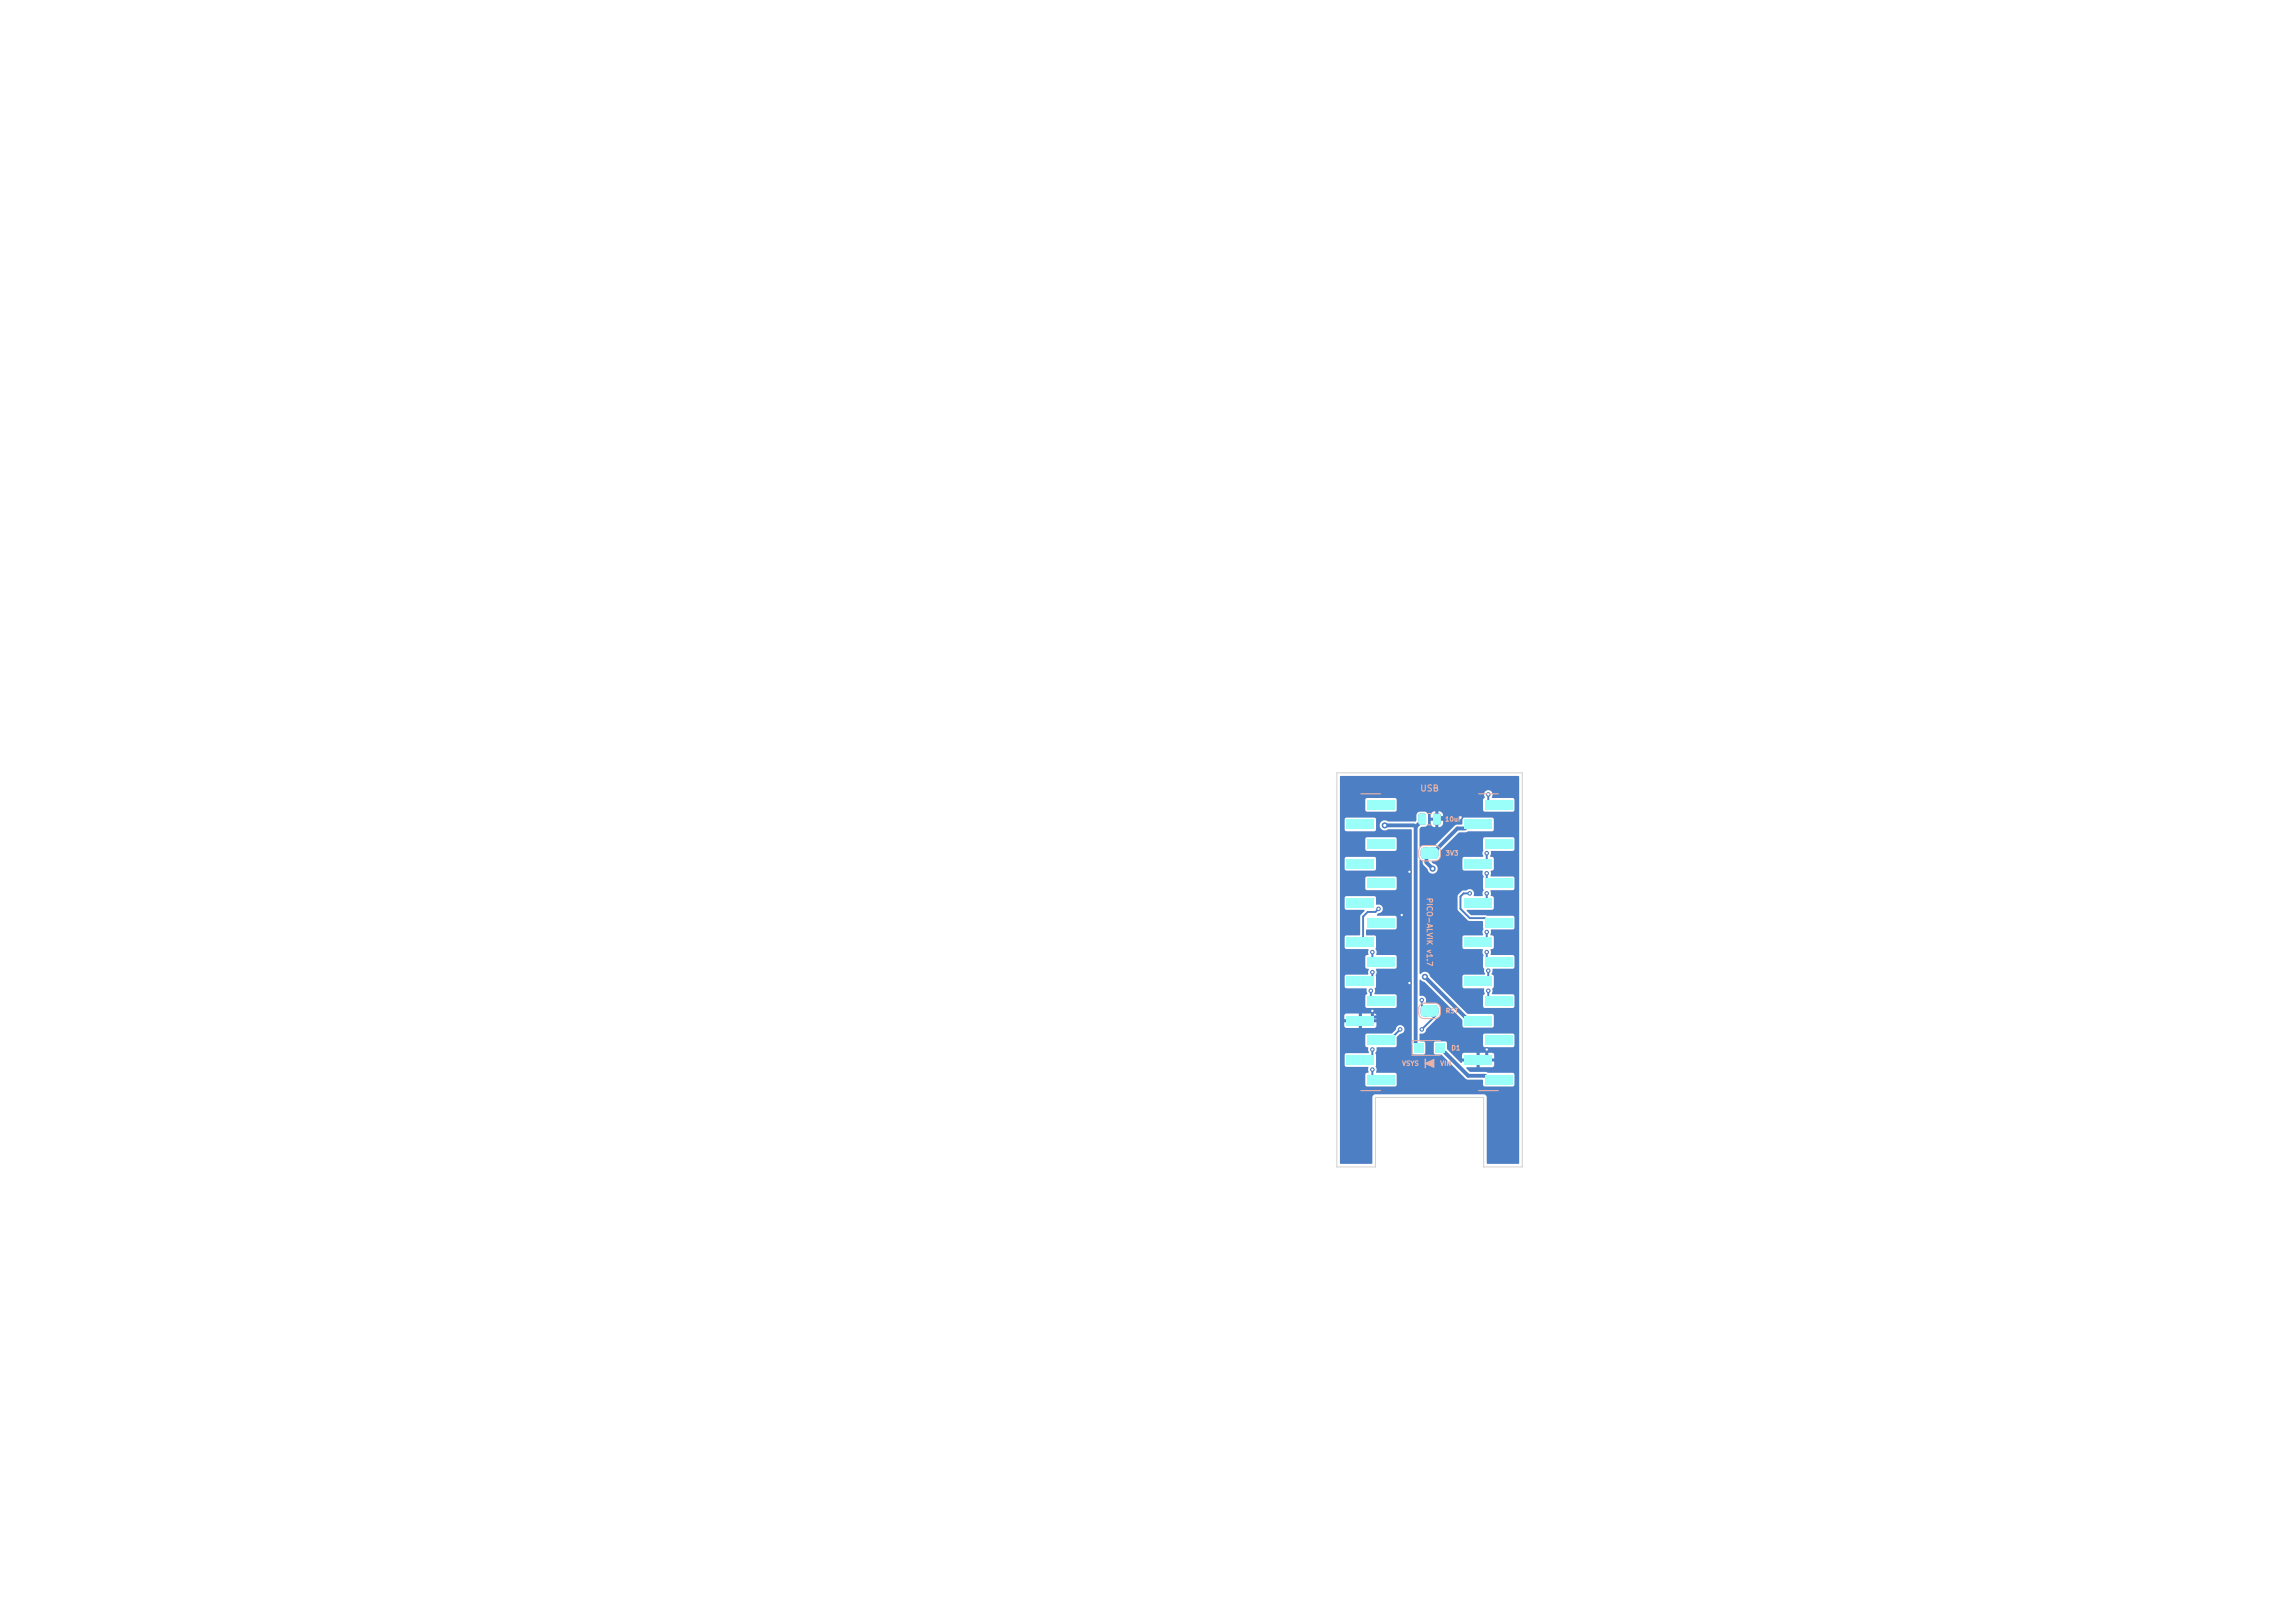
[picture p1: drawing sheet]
<svg xmlns="http://www.w3.org/2000/svg" width="297mm" height="210mm" viewBox="0 0 297 210" stroke-linecap="round" stroke-linejoin="round" font-family="sans-serif">
<defs><g id="words">
<text font-size=".8" fill="#e8b2a7" x="183.7" y="102.6">USB</text>
<text font-size=".7" fill="#e8b2a7" x="184.5" y="116.1" transform="rotate(90 184.5 116.1)">PICO-ALVIK v1.7</text>
<g font-size=".6" fill="#e8b2a7">
<text x="186.9" y="106.5">10uF</text>
<text x="187" y="110.9">3V3</text>
<text x="187" y="131.3">RST</text>
<text x="187.8" y="136.1">D1</text>
<text x="181.4" y="138.1">VSYS</text>
<text x="186.3" y="138.1">VIN</text>
</g>
</g></defs>
<g fill="#4d7fc4">
<path d="M184.8 110.1h.5v.6h-.5z"/>
<path d="M176.9 139.1h3.6v1.2h-3.6z"/>
<path d="M174.3 136.5h3.5v1.3h-3.5z"/>
<path d="M176.9 134h3.6v1.3h-3.6z"/>
<path d="M174.3 131.4h3.5v1.3h-3.5z"/>
<path d="M176.9 128.9h3.6v1.3h-3.6z"/>
<path d="M174.3 126.4h3.5v1.2h-3.5z"/>
<path d="M176.9 123.8h3.6v1.3h-3.6z"/>
<path d="M174.3 121.3h3.5v1.3h-3.5z"/>
<path d="M176.9 118.7h3.6v1.3h-3.6z"/>
<path d="M174.3 116.2h3.5v1.3h-3.5z"/>
<path d="M176.9 113.7h3.6v1.2h-3.6z"/>
<path d="M174.3 111.1h3.5v1.3h-3.5z"/>
<path d="M176.9 108.6h3.6v1.3h-3.6z"/>
<path d="M174.3 106h3.5v1.3h-3.5z"/>
<path d="M176.9 103.5h3.6v1.3h-3.6z"/>
<path d="M192.2 103.5h3.5v1.3h-3.5z"/>
<path d="M189.5 106h3.6v1.3h-3.6z"/>
<path d="M192.2 108.6h3.5v1.3h-3.5z"/>
<path d="M189.5 111.1h3.6v1.3h-3.6z"/>
<path d="M192.2 113.7h3.5v1.2h-3.5z"/>
<path d="M189.5 116.2h3.6v1.3h-3.6z"/>
<path d="M192.2 118.7h3.5v1.3h-3.5z"/>
<path d="M189.5 121.3h3.6v1.3h-3.6z"/>
<path d="M192.2 123.8h3.5v1.3h-3.5z"/>
<path d="M189.5 126.4h3.6v1.2h-3.6z"/>
<path d="M192.2 128.9h3.5v1.3h-3.5z"/>
<path d="M189.5 131.4h3.6v1.3h-3.6z"/>
<path d="M192.2 134h3.5v1.3h-3.5z"/>
<path d="M189.5 136.5h3.6v1.3h-3.6z"/>
<path d="M192.2 139.1h3.5v1.2h-3.5z"/>
<path d="M184 109.8l.3-.1h.6v1.5l-.7-.1-.3-.3v-.7z"/>
<path d="M185.2 109.7h.6l.3 .3v.7l-.1 .3-.2 .1-.6 .1z"/>
<path d="M183 135h1.2v1.2h-1.2z"/>
<path d="M185.8 135h1.2v1.2h-1.2z"/>
<path d="M184 130.2l.3-.1h.6v1.5l-.7-.1-.3-.3v-.7z"/>
<path d="M185.2 130.1h.6l.3 .3v.7l-.1 .3-.2 .1-.6 .1z"/>
<path d="M183.6 105.3h.7l.2 .1 .1 1.1-.2 .2h-.6l-.2-.1v-1.1z"/>
<path d="M185.5 105.3h.7l.2 .1 .1 1.1-.2 .2h-.6l-.2-.1v-1.1z"/>
<circle cx="192.6" cy="102.8" r=".3"/>
<circle cx="189" cy="105.8" r=".3"/>
<circle cx="181.4" cy="118.4" r=".3"/>
<circle cx="177.6" cy="130.8" r=".3"/>
<circle cx="182.4" cy="112.8" r=".3"/>
<circle cx="182.4" cy="127.2" r=".3"/>
<circle cx="192.4" cy="135.8" r=".3"/>
<circle cx="192.4" cy="110.4" r=".3"/>
<circle cx="192.4" cy="113" r=".3"/>
<circle cx="192.4" cy="115.6" r=".3"/>
<circle cx="190.2" cy="115.6" r=".3"/>
<circle cx="192.4" cy="120.6" r=".3"/>
<circle cx="192.4" cy="123.2" r=".3"/>
<circle cx="192.6" cy="125.6" r=".3"/>
<circle cx="192.6" cy="128.2" r=".3"/>
<circle cx="177.6" cy="138.4" r=".3"/>
<circle cx="177.6" cy="135.8" r=".3"/>
<circle cx="177.4" cy="128.2" r=".3"/>
<circle cx="184" cy="129.4" r=".3"/>
<circle cx="177.6" cy="125.8" r=".3"/>
<circle cx="177.6" cy="123.2" r=".3"/>
<circle cx="178.4" cy="117.6" r=".3"/>
<circle cx="185.4" cy="112.4" r=".4"/>
<circle cx="179.2" cy="106.8" r=".4"/>
<circle cx="184.4" cy="126.4" r=".4"/>
<circle cx="181.2" cy="133.2" r=".3"/>
<circle cx="184" cy="133.2" r=".3"/>
</g>
<g fill="none" stroke="#4d7fc4" stroke-width=".25">
<path d="M178.4 117.6l-.4 .4h-1l-.6 .6v2.8M190.2 115.6h-.8l-.4 .4v1.6l1.2 1.2h2M192.4 110.4v.8M192.4 113v.8M192.4 115.6v.8M192.6 102.8v.8M177.4 128.2v.8M177.6 123.2v.8M177.6 125.8v.6M177.6 135.8v.8M177.6 138.4v.8M181.2 133.2l-.8 .8"/>
<path d="M184 129.4v.8M185.8 131.4l-1.8 1.8M192.4 120.6v.8M192.4 123.2v.8M192.6 125.6v.8M192.6 128.2v.8"/>
</g>
<path d="M181.4 118.4h.8M182.4 112.8v14.4M186.4 105.8h2.6M177.6 130.8v.6M182.4 127.6v1.4l-2.6 2.6h-2M192.4 135.8v.8" fill="none" stroke="#4d7fc4" stroke-width=".4"/>
<path d="M179.2 106.8h3.8M183.6 106.6l-.4 .4v28M184.6 111v.6l.8 .8M189.6 107.2h-1l-2.6 2.6M184.4 126.4l5.2 5.2M187 136.2l3 3h2.2" fill="none" stroke="#4d7fc4" stroke-width=".5"/>
<path d="M173.4 100.4h23.2v3.1h-.6l-.2-.2-2.7-.1a.65 .65 0 0 0-.4-1 .58 .58 0 0 0-.6 .3 .58 .58 0 0 0 .1 .7l-.3 .3h-11.2l-.2-.2h-3.6l-.2 .2v1.3l.2 .2h3.7l.1-.2v-1.3h11.2v1.3l.2 .2h3.7l.2-.2v-1.3h.6v2h-9.8l-.1-.2-.2-.3h-.7a.61 .61 0 0 0-.6 .8h.6v-.8h.4v.8h.6v-.3h9.8v.5h-3.3l-.2-.2h-3.6l-.2 .1v.3h-4.1a.61 .61 0 0 0 .6 .8v-.8h.4v.8h.3l.2-.3 .1-.5h2.5l-.1 .5h-.7l-.2 .1-2.6 2.6h-1.4l-.5 .2-.1-.1v-2.3l.2-.2h.5l.3-.3 .1-1.2-.3-.4-.8-.1a.49 .49 0 0 0-.4 .5v.5h-5.2l-.2-.2h-3.7l-.2 .2v1.3l.2 .3h3.7l.2-.3v-1.3h5.2l-.1 .3h-3.6a.66 .66 0 0 0-.9 .1 .66 .66 0 0 0 0 .9 .66 .66 0 0 0 1 0h2.9l.1 1.3h-2l-.2-.3h-3.7l-.1 .3 .1 1.4 .1 .1h3.7l.1-.2v-1.3h2v2.5h-4.6l-.2-.2h-3.7l-.2 .2v1.3l.2 .2h3.7l.2-.2v-1.3h4.6v2.5h-2l-.2-.2h-3.6l-.2 .2v1.4l.2 .2h3.7l.1-.2v-1.4h2v5.1h-2l-.2-.2h-2.2l-.1-.1 .2-.2a.57 .57 0 0 0 .5-.7 .57 .57 0 0 0-.8-.4v-1l-.2-.1h-3.7l-.2 .1 .1 1.6h.1h2.3l.1 .1-.6 .8v2.4l-1.9 .1-.1 1.6 .2 .1h2.9v.7l-.3 .1-.1 .2v1.3l.1 .2 .4 .1-.1 .3v.3l-.1 .1h-2.8l-.1 .1-.1 1.5 .2 .2h2.6l.2 .7-.3 .3v1.3l.1 .2h3.8l.1-.2v-1.3l-.1-.2-2.7-.1v-.7l.2-.2-.1-1.5a.73 .73 0 0 0 .1-.8v-.1h2.5l.1-.2v-1.4l-.2-.1-2.4-.1 .1-.4-.2-.3 .1-.2v-1.4l-.2-.2h-1.1v-.7h3.8l.1-.3v-1.3h2v12.7h-4.6l-.2-.3h-3.7l-.2 .3v.5h1.8v-.8h.4v.8h1.9v-.5h4.6v.9h-8.7v.5l.2 .2h1.6v-.7h.4v.7h1.7l.2-.2v-.5h4.6v.8h-.9l-.1-.1a.57 .57 0 0 0-.6-.3 .57 .57 0 0 0-.5 .5l-.5 .5h-3.3l-.1 .3v1.3l.1 .1 .3 .2v.7h-2.9l-.2 .1v1.4l.2 .2 2.9 .1v.6l-.3 .1-.1 .2v1.4l.1 .2h3.7l.2-.2v-1.4l-.1-.2h-2.4l-.1-.1a.65 .65 0 0 0-.1-.7l.1-1.5-.1-.3 .2-.3v-.4h2.4l.1-.2v-1.1l.5-.4a.62 .62 0 0 0 .6-.7h.9l.1 3.1 .1 .2 1.3 .1 .2-.2v-1.4l-.1-.1-.6-.1v-.9a.67 .67 0 0 0 .9-.6l1.7-1.7 .1-.4v-.6a.76 .76 0 0 0-.7-.7h-1.2a.66 .66 0 0 0-.1-.8 .66 .66 0 0 0-.7-.2v-2h.1l.6 .3 4.8 4.8 .1 .8 .1 .3h3.7l.2-.2-.1-1.5-.1-.1h-3.2l-4.9-4.9a.72 .72 0 0 0-.5-.5 .72 .72 0 0 0-.7 .2l-.1-.1v-14.6l.2-.1a.42 .42 0 0 1 .2 .6l.6 .6a.67 .67 0 0 0 .7 .7 .67 .67 0 0 0 .7-.7 .67 .67 0 0 0-.7-.7l-.1-.2v-.1h.6l.3-.3 .2-.3v-.7l2.4-2.4h.9l.3-.1h3.2l.1-.3v-1.3h3.3v2.6h-.6l-.2-.3h-3.7l-.2 .3 .1 1.4a.87 .87 0 0 0 0 .8l-.1 .1h-2.4l-.2 .2v1.5h.2h2.3l.1 .1v.4a.46 .46 0 0 1 0 .5v1.4l.1 .2-.1 .3v.4l-1.1 .1-.1-.1a.58 .58 0 0 0-.2-.8 .58 .58 0 0 0-.7 .1l-.5 .1-.6 .6v1.8l1.4 1.4 1.8 .1 .1 1-.1 .5v.3h-.1h-2.4l-.1 .3v1.4l.2 .1h2.3l.1 .1a.65 .65 0 0 0 .1 .7l-.1 1.5 .2 .3v.3l.1 .3-.1 .1h-2.7l-.1 .2v1.4l.2 .2h2.5h.1v.5a.24 .24 0 0 1-.2 .4v1.4l.2 .2h3.7h.1l.1-.2-.1-1.5h-.1h-2.7l-.1-.1 .2-.3a.37 .37 0 0 1 .1-.6v-1.4l-.3-.3 .2-.3-.1-.3 .1-.1h2.6l.2-.2v-1.3l-.2-.2-2.9-.1v-.6l.3-.2 .1-.1v-1.3l-.1-.2-.3-.2 .1-.2-.1-.4h.1h2.8l.2-.3v-1.4l-.2-.1-5.4-.1-.6-.6 .1-.1h3.3l.1-.2v-1.3l-.1-.2-.3-.1v-.7h2.9l.1-.1 .1-1.5-.2-.2h-2.9v-.7l.3-.1 .1-.2v-1.3l-.1-.2-.4-.1 .2-.3-.1-.3 .1-.1h2.8l.2-.2v-1.3h.6v25.4h-.6l-.2-.3h-3.6l-.3 .3v1.3l.3 .2h3.6l.2-.2v-1.3h.6v2.5h-3.2l-.3-.3h-3.6l-.3 .3v.5h1.9v-.8h.4v.8h1.9v-.5h3.2v.9h-5.1v.7h1.6l.3-.2v-.5h3.2v1.6h-.6l-.2-.2h-3.2l-.3-.1h-2.1l-.5-.5 1.4-.1v-.7h-1.9l-.1 .2-1.8-1.8-.1-1-1.4-.1-.2 .3v1.4l1 .1 3.2 3.2h2.1v.7l.2 .2h3.7l.2-.2v-1.4h.6v11.5l-.1 .1h-4.1v-8.7l-.2-.3h-14.3l-.2 .2-.1 .1v8.6l-.1 .1h-4.1z" fill="#4d7fc4"/>
<path d="M184.5 137.6l1.1-.5v1z" fill="none" stroke="#e8b2a7" stroke-width=".15"/>
<path d="M184.5 137.6l1.1-.5v1z" fill="#e8b2a7"/>
<path d="M184.5 137.1v1.1" fill="none" stroke="#e8b2a7" stroke-width=".2"/>
<path d="M176.1 102.7h2.6M191.4 102.7h2.5M176.1 141.1h2.6M191.4 141.1h2.5" fill="none" stroke="#e8b2a7" stroke-width=".15"/>
<path d="M183.8 109.6l.4-.2h1.5a.7 .7 0 0 1 .7 .7v.6a.7 .7 0 0 1-.7 .7h-1.4a.7 .7 0 0 1-.7-.7v-.7zM184.7 105.3h.6M184.7 106.7h.6M183.8 130l.4-.2h1.5a.7 .7 0 0 1 .7 .7v.6a.7 .7 0 0 1-.7 .7h-1.4a.7 .7 0 0 1-.7-.7v-.7zM186.4 134.7h-3.7v1.9h3.7" fill="none" stroke="#e8b2a7" stroke-width=".13"/>
<g fill="#9afff8">
<path d="M184.9 109.7h.3v1.4h-.3z"/>
<path d="M184.9 130.1h.3v1.4h-.3z"/>
<path d="M176.9 139.1h3.6v1.2h-3.6z"/>
<path d="M174.3 136.5h3.5v1.3h-3.5z"/>
<path d="M176.9 134h3.6v1.3h-3.6z"/>
<path d="M174.3 131.4h3.5v1.3h-3.5z"/>
<path d="M176.9 128.9h3.6v1.3h-3.6z"/>
<path d="M174.3 126.4h3.5v1.2h-3.5z"/>
<path d="M176.9 123.8h3.6v1.3h-3.6z"/>
<path d="M174.3 121.3h3.5v1.3h-3.5z"/>
<path d="M176.9 118.7h3.6v1.3h-3.6z"/>
<path d="M174.3 116.2h3.5v1.3h-3.5z"/>
<path d="M176.9 113.7h3.6v1.2h-3.6z"/>
<path d="M174.3 111.1h3.5v1.3h-3.5z"/>
<path d="M176.9 108.6h3.6v1.3h-3.6z"/>
<path d="M174.3 106h3.5v1.3h-3.5z"/>
<path d="M176.9 103.5h3.6v1.3h-3.6z"/>
<path d="M192.2 103.5h3.5v1.3h-3.5z"/>
<path d="M189.5 106h3.6v1.3h-3.6z"/>
<path d="M192.2 108.6h3.5v1.3h-3.5z"/>
<path d="M189.5 111.1h3.6v1.3h-3.6z"/>
<path d="M192.2 113.7h3.5v1.2h-3.5z"/>
<path d="M189.5 116.2h3.6v1.3h-3.6z"/>
<path d="M192.2 118.7h3.5v1.3h-3.5z"/>
<path d="M189.5 121.3h3.6v1.3h-3.6z"/>
<path d="M192.2 123.8h3.5v1.3h-3.5z"/>
<path d="M189.5 126.4h3.6v1.2h-3.6z"/>
<path d="M192.2 128.9h3.5v1.3h-3.5z"/>
<path d="M189.5 131.4h3.6v1.3h-3.6z"/>
<path d="M192.2 134h3.5v1.3h-3.5z"/>
<path d="M189.5 136.5h3.6v1.3h-3.6z"/>
<path d="M192.2 139.1h3.5v1.2h-3.5z"/>
<path d="M184 109.8l.3-.1h.6v1.5l-.7-.1-.3-.3v-.7z"/>
<path d="M185.2 109.7h.6l.3 .3v.7l-.1 .3-.2 .1-.6 .1z"/>
<path d="M183 135h1.2v1.2h-1.2z"/>
<path d="M185.8 135h1.2v1.2h-1.2z"/>
<path d="M184 130.2l.3-.1h.6v1.5l-.7-.1-.3-.3v-.7z"/>
<path d="M185.2 130.1h.6l.3 .3v.7l-.1 .3-.2 .1-.6 .1z"/>
<path d="M183.6 105.3h.7l.2 .1 .1 1.1-.2 .2h-.6l-.2-.1v-1.1z"/>
<path d="M185.5 105.3h.7l.2 .1 .1 1.1-.2 .2h-.6l-.2-.1v-1.1z"/>
</g>
<path d="M173 100h24v51h-5v-9h-14v9h-5z" fill="none" stroke="#d0d2cd" stroke-width=".13"/>
<g fill="#fff">
<circle cx="192.6" cy="102.8" r=".15"/>
<circle cx="189" cy="105.8" r=".15"/>
<circle cx="181.4" cy="118.4" r=".15"/>
<circle cx="177.6" cy="130.8" r=".15"/>
<circle cx="182.4" cy="112.8" r=".15"/>
<circle cx="182.4" cy="127.2" r=".15"/>
<circle cx="192.4" cy="135.8" r=".15"/>
<circle cx="192.4" cy="110.4" r=".15"/>
<circle cx="192.4" cy="113" r=".15"/>
<circle cx="192.4" cy="115.6" r=".15"/>
<circle cx="190.2" cy="115.6" r=".15"/>
<circle cx="192.4" cy="120.6" r=".15"/>
<circle cx="192.4" cy="123.2" r=".15"/>
<circle cx="192.6" cy="125.6" r=".15"/>
<circle cx="192.6" cy="128.2" r=".15"/>
<circle cx="177.6" cy="138.4" r=".15"/>
<circle cx="177.6" cy="135.8" r=".15"/>
<circle cx="177.4" cy="128.2" r=".15"/>
<circle cx="184" cy="129.4" r=".15"/>
<circle cx="177.6" cy="125.8" r=".15"/>
<circle cx="177.6" cy="123.2" r=".15"/>
<circle cx="178.4" cy="117.6" r=".15"/>
<circle cx="185.4" cy="112.4" r=".2"/>
<circle cx="179.2" cy="106.8" r=".2"/>
<circle cx="184.4" cy="126.4" r=".2"/>
<circle cx="181.2" cy="133.2" r=".15"/>
<circle cx="184" cy="133.2" r=".15"/>
</g>
<use href="#words"/>
</svg>
